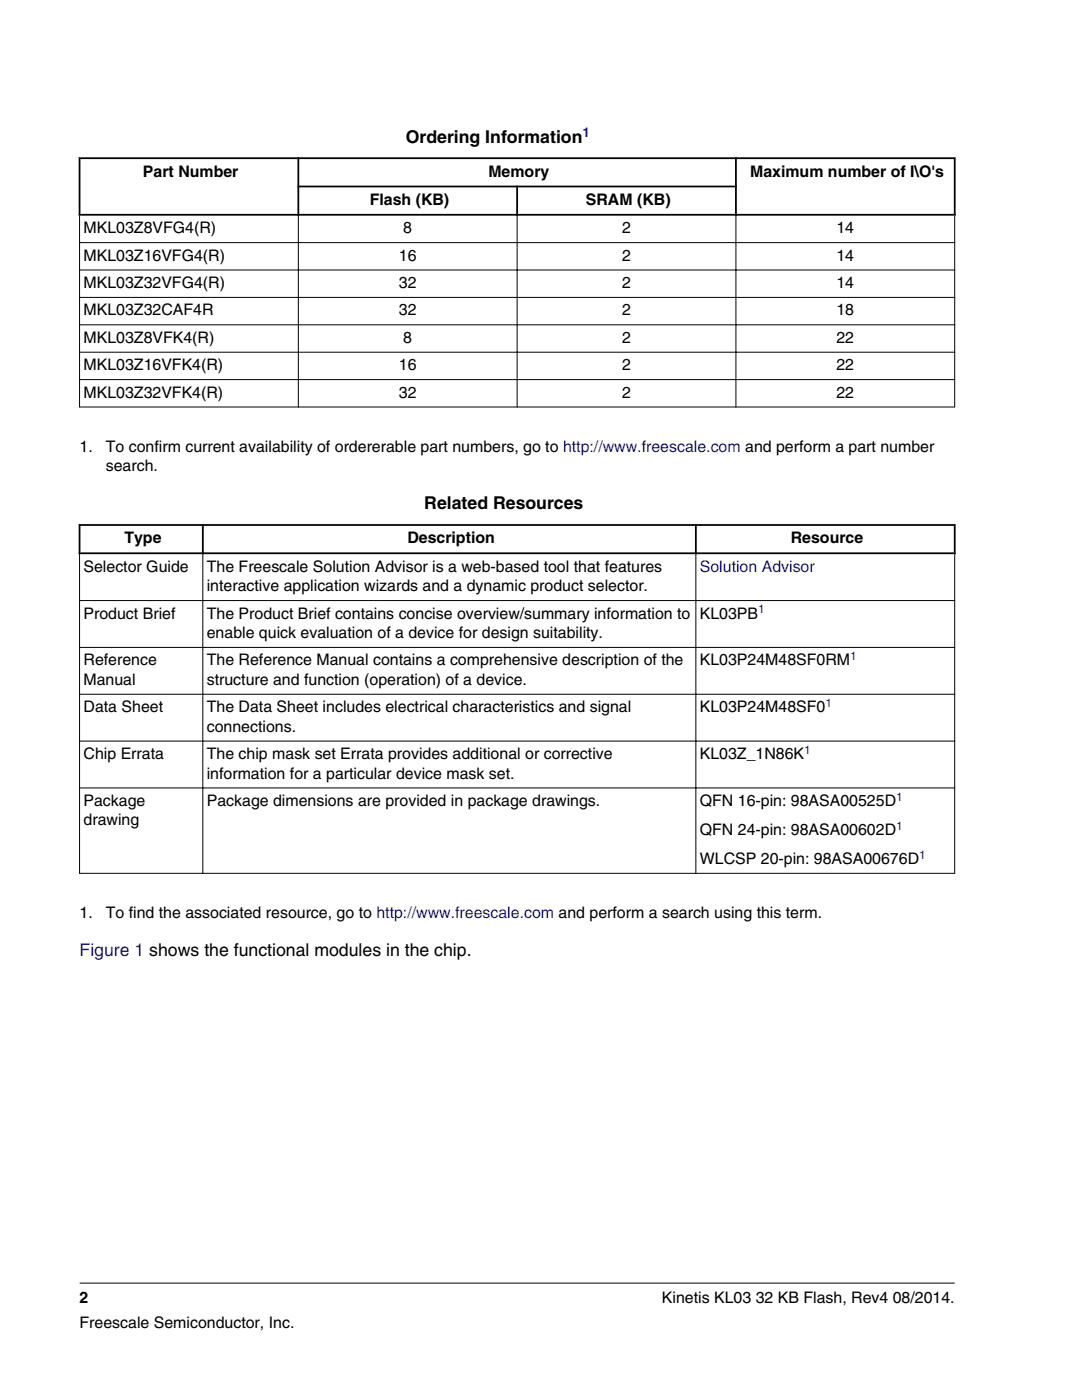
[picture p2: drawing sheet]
<svg xmlns="http://www.w3.org/2000/svg" width="216mm" height="279mm" viewBox="0 0 216 279" stroke-linecap="round" stroke-linejoin="round" font-family="sans-serif">
<defs><g id="words">
<g font-size="3.5">
<text x="81" y="28.5">Ordering Information</text>
<text x="84.7" y="101.7">Related Resources</text>
</g>
<text font-size="3.5" fill="#00f" x="15.9" y="190.9">Figure 1 shows the functional modules in the chip.</text>
<g font-size="3.2">
<text x="28.5" y="35.3">Part Number</text>
<text x="97.5" y="35.3">Memory</text>
<text x="149.7" y="35.3">Maximum number of I\O's</text>
<text x="73.8" y="40.9">Flash (KB)</text>
<text x="116.9" y="40.9">SRAM (KB)</text>
<text x="16.7" y="46.6">MKL03Z8VFG4(R)</text>
<text x="80.5" y="46.6">8</text>
<text x="124.1" y="46.6">2</text>
<text x="166.9" y="46.6">14</text>
<text x="16.7" y="52">MKL03Z16VFG4(R)</text>
<text x="79.6" y="52">16</text>
<text x="124.1" y="52">2</text>
<text x="166.9" y="52">14</text>
<text x="16.7" y="57.5">MKL03Z32VFG4(R)</text>
<text x="79.6" y="57.5">32</text>
<text x="124.1" y="57.5">2</text>
<text x="166.9" y="57.5">14</text>
<text x="16.7" y="63">MKL03Z32CAF4R</text>
<text x="79.6" y="63">32</text>
<text x="124.1" y="63">2</text>
<text x="166.9" y="63">18</text>
<text x="16.7" y="68.4">MKL03Z8VFK4(R)</text>
<text x="80.5" y="68.4">8</text>
<text x="124.1" y="68.4">2</text>
<text x="166.9" y="68.4">22</text>
<text x="16.7" y="73.9">MKL03Z16VFK4(R)</text>
<text x="79.6" y="73.9">16</text>
<text x="124.1" y="73.9">2</text>
<text x="166.9" y="73.9">22</text>
<text x="16.7" y="79.4">MKL03Z32VFK4(R)</text>
<text x="79.6" y="79.4">32</text>
<text x="124.1" y="79.4">2</text>
<text x="166.9" y="79.4">22</text>
<text x="15.9" y="90.1">1.</text>
<text x="21.1" y="90.1">To confirm current availability of ordererable part numbers, go to http://www.freescale.com and perform a part number</text>
<text x="21.1" y="94">search.</text>
<text x="24.8" y="108.5">Type</text>
<text x="81.3" y="108.5">Description</text>
<text x="157.8" y="108.5">Resource</text>
<text x="16.7" y="114.1">Selector Guide</text>
<text x="41.3" y="114.1">The Freescale Solution Advisor is a web-based tool that features</text>
<text x="41.3" y="118">interactive application wizards and a dynamic product selector.</text>
<text x="16.7" y="123.5">Product Brief</text>
<text x="41.3" y="123.5">The Product Brief contains concise overview/summary information to</text>
<text x="139.6" y="123.5">KL03PB</text>
<text x="41.3" y="127.3">enable quick evaluation of a device for design suitability.</text>
<text x="16.7" y="132.8">Reference</text>
<text x="16.7" y="136.7">Manual</text>
<text x="41.3" y="132.8">The Reference Manual contains a comprehensive description of the</text>
<text x="41.3" y="136.7">structure and function (operation) of a device.</text>
<text x="139.6" y="132.8">KL03P24M48SF0RM</text>
<text x="16.7" y="142.2">Data Sheet</text>
<text x="41.3" y="142.2">The Data Sheet includes electrical characteristics and signal</text>
<text x="139.6" y="142.2">KL03P24M48SF0</text>
<text x="41.3" y="146">connections.</text>
<text x="16.7" y="151.5">Chip Errata</text>
<text x="41.3" y="151.5">The chip mask set Errata provides additional or corrective</text>
<text x="41.3" y="155.4">information for a particular device mask set.</text>
<text x="139.6" y="151.5">KL03Z_1N86K</text>
<text x="16.7" y="160.9">Package</text>
<text x="41.3" y="160.9">Package dimensions are provided in package drawings.</text>
<text x="139.6" y="160.9">QFN 16-pin: 98ASA00525D</text>
<text x="16.7" y="164.7">drawing</text>
<text x="139.6" y="166.6">QFN 24-pin: 98ASA00602D</text>
<text x="139.6" y="172.4">WLCSP 20-pin: 98ASA00676D</text>
<text x="15.9" y="183.2">1.</text>
<text x="21.1" y="183.2">To find the associated resource, go to http://www.freescale.com and perform a search using this term.</text>
<text x="15.9" y="260">2</text>
<text x="132.1" y="260">Kinetis KL03 32 KB Flash, Rev4 08/2014.</text>
<text x="15.9" y="265">Freescale Semiconductor, Inc.</text>
</g>
<text font-size="3.2" fill="#00f" x="139.6" y="114.1">Solution Advisor</text>
<text font-size="2.6" fill="#00f" x="116.2" y="27.3">1</text>
<g font-size="2.4" fill="#00f">
<text x="151.3" y="122.4">1</text>
<text x="169.6" y="131.8">1</text>
<text x="164.7" y="141.1">1</text>
<text x="160.5" y="150.5">1</text>
<text x="178.8" y="159.8">1</text>
<text x="178.8" y="165.6">1</text>
<text x="183.4" y="171.4">1</text>
</g>
</g></defs>
<path d="M15.7 31.6h175M15.9 31.4v11.6M59.4 37.2h87.6M59.5 31.4v11.6M103.2 37v6M146.8 31.4v11.6M190.5 31.4v11.6M15.7 42.9h175" fill="none" stroke="#000" stroke-width=".35"/>
<path d="M15.8 48.4h174.8M15.8 53.9h174.8M15.8 59.4h174.8M15.9 43v38.3M59.5 42.7v38.6M103.2 42.7v38.6M146.8 42.7v38.6M190.5 43v38.3M15.8 64.8h174.8M15.8 70.3h174.8M15.8 75.8h174.8M15.8 81.2h174.8" fill="none" stroke="#000" stroke-width=".2"/>
<g fill="#fff">
<path d="M15.9 98.6h174.6v77.5h-174.6z" fill-rule="evenodd"/>
<path d="M16.1 105h24.2v5.2h-24.2z" fill-rule="evenodd"/>
<path d="M40.6 105h98.1v5.2h-98.1z" fill-rule="evenodd"/>
<path d="M139 105h51.3v5.2h-51.3z" fill-rule="evenodd"/>
<path d="M16 110.6h24.4v9.2h-24.4z" fill-rule="evenodd"/>
<path d="M40.6 110.6h98.2v9.2h-98.2z" fill-rule="evenodd"/>
<path d="M138.9 110.6h51.5v9.2h-51.5z" fill-rule="evenodd"/>
<path d="M16 119.9h24.4v9.2h-24.4z" fill-rule="evenodd"/>
<path d="M40.6 119.9h98.2v9.2h-98.2z" fill-rule="evenodd"/>
<path d="M138.9 119.9h51.5v9.2h-51.5z" fill-rule="evenodd"/>
<path d="M16 129.3h24.4v9.2h-24.4z" fill-rule="evenodd"/>
<path d="M40.6 129.3h98.2v9.2h-98.2z" fill-rule="evenodd"/>
<path d="M138.9 129.3h51.5v9.2h-51.5z" fill-rule="evenodd"/>
<path d="M16 138.6h24.4v9.2h-24.4z" fill-rule="evenodd"/>
<path d="M40.6 138.6h98.2v9.2h-98.2z" fill-rule="evenodd"/>
<path d="M138.9 138.6h51.5v9.2h-51.5z" fill-rule="evenodd"/>
<path d="M16 148h24.4v9.2h-24.4z" fill-rule="evenodd"/>
<path d="M40.6 148h98.2v9.2h-98.2z" fill-rule="evenodd"/>
<path d="M138.9 148h51.5v9.2h-51.5z" fill-rule="evenodd"/>
<path d="M16 157.3h24.4v16.9h-24.4z" fill-rule="evenodd"/>
<path d="M40.6 157.3h98.2v16.9h-98.2z" fill-rule="evenodd"/>
<path d="M138.9 157.3h51.5v16.9h-51.5z" fill-rule="evenodd"/>
</g>
<path d="M15.7 104.8h175M15.7 110.4h175M15.9 104.6v6M40.5 104.6v6M138.9 104.6v6M190.5 104.6v6" fill="none" stroke="#000" stroke-width=".35"/>
<path d="M15.8 119.9h174.8M15.9 110.6v63.8M40.5 110.2v64.2M138.9 110.2v64.2M190.5 110.6v63.8M15.8 129.2h174.8M15.8 138.6h174.8M15.8 147.9h174.8M15.8 157.3h174.8M15.8 174.3h174.8M15.9 256.1h174.6" fill="none" stroke="#000" stroke-width=".2"/>
<use href="#words"/>
</svg>
